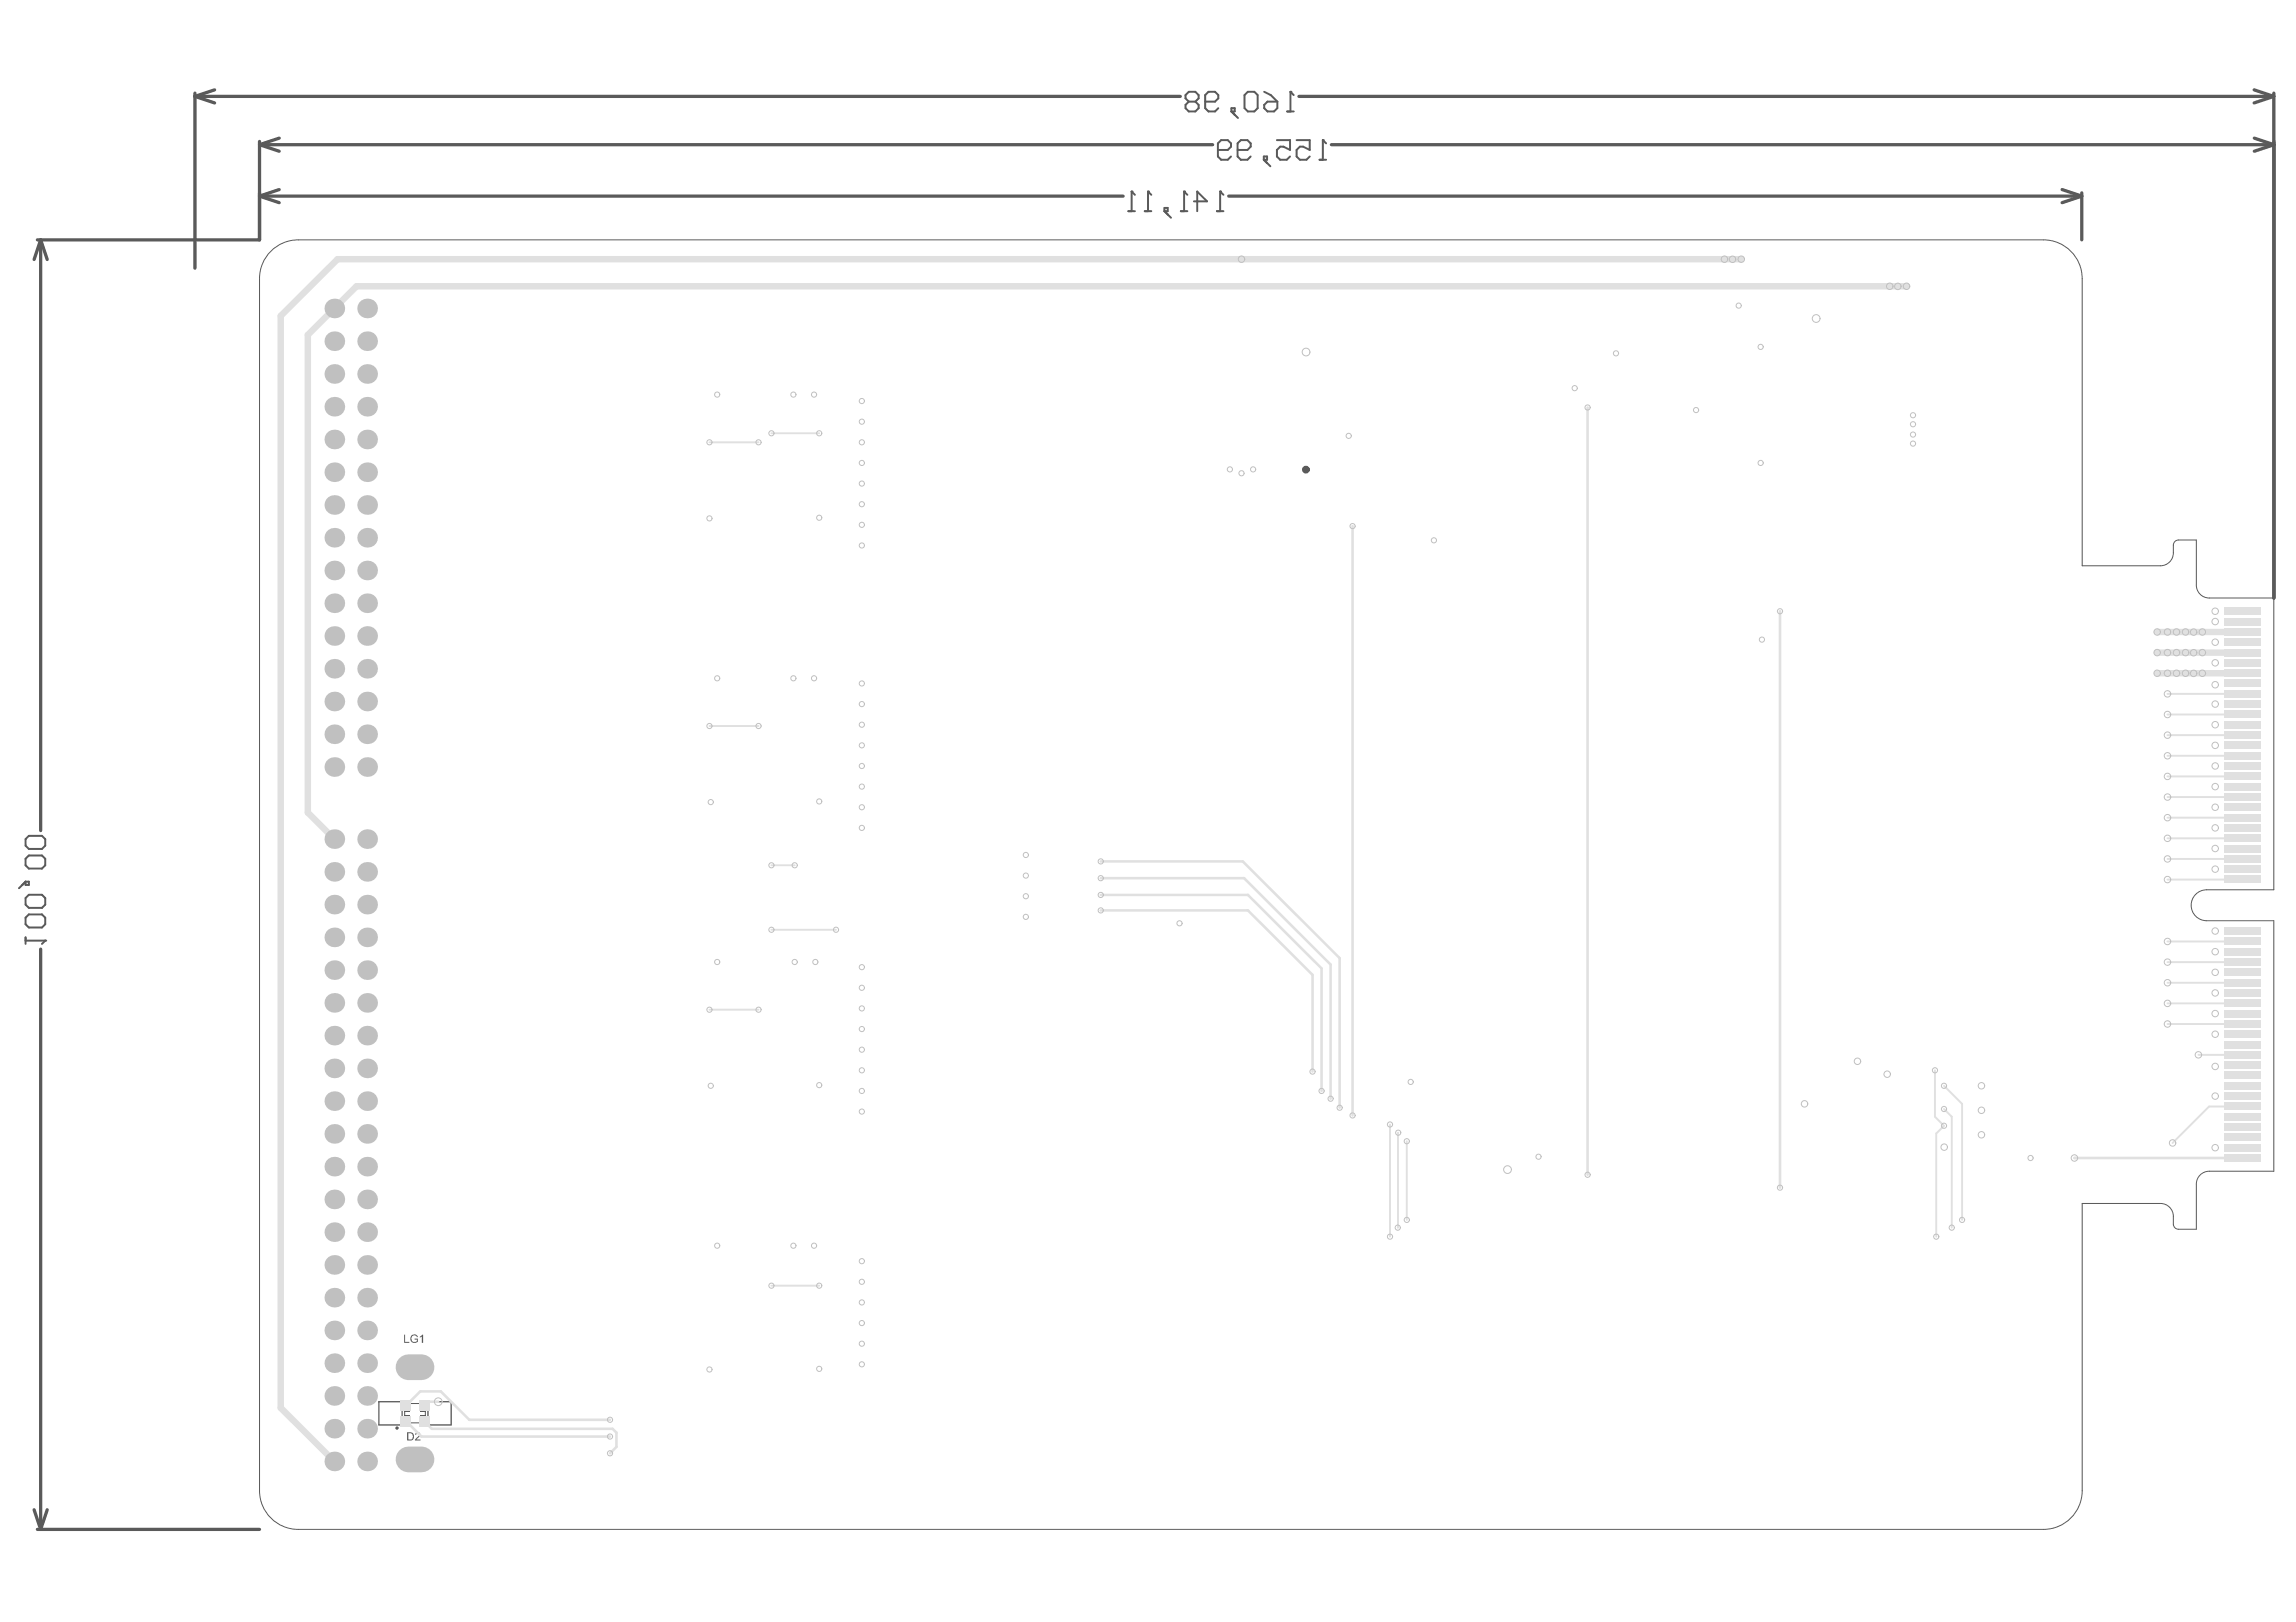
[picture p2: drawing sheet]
<svg xmlns="http://www.w3.org/2000/svg" width="297mm" height="210mm" viewBox="0 0 297 210" stroke-linecap="round" stroke-linejoin="round" font-family="sans-serif">
<g fill="#5a5a5a">
<path d="M53.8 185.4a.36 .36 0 0 1 .5 .1 .36 .36 0 0 1-.2 .5l-.2 .3h.5v.1h-.7v-.2l.3-.2a.37 .37 0 0 0 .1-.5 .15 .15 0 0 0-.2 0 .15 .15 0 0 0 0 .2l-.2-.1z"/>
<path d="M52.3 172.7h.1v1h.6v.1h-.7z"/>
<path d="M53.2 172.8a.49 .49 0 0 1 .9 .2l-.2 .1a.39 .39 0 0 0-.5-.2 .39 .39 0 0 0-.1 .6 .46 .46 0 0 0 .6 .1v-.2h-.3v-.2h.5v.4a.57 .57 0 0 1-.8 .1 .57 .57 0 0 1-.1-.9z"/>
<path d="M54.3 173l.3-.3h.1v1.1h-.1v-.9l-.2 .2z"/>
<path d="M52.4 181.7h.6v1h-.6z"/>
<path d="M52.4 183.1h.6v1h-.6z"/>
<path d="M54.4 183.1h.6v1h-.6z"/>
<path d="M54.4 181.7h.6v1h-.6z"/>
<path d="M52.8 185.5v.8h.2a.41 .41 0 0 0 .4-.3 .41 .41 0 0 0-.1-.4zM52.7 185.4h.4a.54 .54 0 0 1 .5 .5 .54 .54 0 0 1-.5 .5h-.4z"/>
<circle cx="52.4" cy="184.1" r=".11"/>
</g>
<path d="M52.4 181.6h2.6v2.5h-2.6z" fill="none" stroke="#5a5a5a" stroke-width=".13"/>
<path d="M49 181.4h3v3h-3zM55.4 181.4h3v3h-3z" fill="none" stroke="#5a5a5a" stroke-width=".17"/>
<path d="M51.5 184.8l-.1-.1-.1 .1 .1 .1 .1-.1" fill="none" stroke="#5a5a5a" stroke-width=".21"/>
<circle cx="168.9" cy="60.8" r=".25" fill="none" stroke="#5a5a5a" stroke-width=".5"/>
<g fill="none" stroke="#5a5a5a" stroke-width=".42">
<path d="M25.2 12.5l2.6 .8M25.2 12.5h127.5M25.2 12.1v22.6M27.8 11.6l-2.6 .9M33.6 18.3v12.7h-28.8M33.6 18.7l2.5 .9M33.6 18.7h123.3M36.1 17.9l-2.5 .8M168.1 12.5h126.1M172.2 18.7h122M291.6 11.6l2.6 .9M291.6 17.9l2.6 .8"/>
<path d="M294.2 12.5l-2.6 .8M294.2 12.1v65.3M294.2 18.7l-2.6 .9M294.2 18.3v59.1M5.3 31l-.9 2.6M5.3 31l.8 2.6M5.3 31v76.5M33.6 25.4l2.5 .8M33.6 25.4h111.7M36.1 24.5l-2.5 .9M159 25.4h110.3M266.8 24.5l2.5 .9"/>
<path d="M269.3 25.4l-2.5 .8M269.3 25v6M5.3 122.8v75.1M4.4 195.4l.9 2.5M4.8 197.9h28.8M6.1 195.4l-.8 2.5"/>
</g>
<g fill="none" stroke="#5a5a5a" stroke-width=".25">
<path d="M153.8 13.2l-.4 .4v.4l.4 .4h.8l.5-.4v-.4l-.5-.4M153.8 13.2h.8M153.8 13.2l-.4-.5v-.4l.4-.4h.8l.5 .4v.4l-.5 .5M155.9 13.2h1.3l.4-.5v-.4l-.4-.4h-.9l-.4 .4v1.7l.4 .4h.9l.4-.4M157.6 19.4h1.2l.5-.4v-.4l-.5-.5h-.8l-.4 .5v1.7l.4 .4h.8l.5-.4M159.3 14h.4v.4h-.4zM159.3 14.4l.9 .9M160.1 19.4h1.3l.4-.4v-.4l-.4-.5h-.9l-.4 .5v1.7l.4 .4h.9l.4-.4M161 12.3l.4-.4h.9l.4 .4v1.7l-.4 .4h-.9l-.4-.4zM163.6 13.6l.4-.4h1.3v.8l-.5 .4h-.8l-.4-.4zM163.6 11.9l.8 .4 .9 .9M165.2 18.1h1.7v1.3l-.9-.4h-.4l-.4 .4v.9l.4 .4h.9l.4-.4"/>
<path d="M166.5 14.4h.9M166.9 11.9h.1M166.9 11.9v2.5M166.9 11.9l.5 .4M167.7 18.1h1.7v1.3l-.8-.4h-.4l-.5 .4v.9l.5 .4h.8l.4-.4M171.1 18.1h.1M171.1 18.1v2.6M171.1 18.1l.5 .5M146 27.3h.8M146.4 24.8h.1M146.4 24.8v2.5M146.4 24.8l.4 .4"/>
<path d="M148.1 27.3h.8M148.5 24.8h.1M148.5 24.8v2.5M148.5 24.8l.4 .4M150.6 26.9h.5v.4h-.5zM150.6 27.3l.9 .9M152.8 27.3h.8M153.2 24.8h.1M153.2 24.8v2.5M153.2 24.8l.4 .4M154.5 26.1h1.7l-1.3-1.3v2.5M157.4 27.3h.9"/>
<path d="M157.9 24.8h.1M157.9 24.8v2.5M157.9 24.8l.4 .4M163.5 20.3h.4v.4h-.4zM163.5 20.7l.9 .8M170.7 20.7h.9M3.3 108.6l.4-.4h1.7l.5 .4v.8l-.5 .5h-1.7l-.4-.5zM3.3 111.1l.4-.4h1.7l.5 .4v.9l-.5 .4h-1.7l-.4-.4zM3.3 114.1h.4v.4h-.4zM3.3 116.2l.4-.4h1.7l.5 .4v.9l-.5 .4h-1.7l-.4-.4zM3.3 118.8l.4-.5h1.7l.5 .5v.8l-.5 .4h-1.7l-.4-.4zM3.3 114.1l-.8 .8"/>
<path d="M3.3 121.3v.8M3.3 121.7h2.6M5.9 121.7h.1M5.9 121.7l-.5 .4"/>
</g>
<path d="M225.3 33.5h-181.6l-7.4 7.4v141.3l7 6.9M246.7 37h-200.6l-6.3 6.3M282.8 84.5h7.4M282.8 87.1h7.4M282.8 81.8h7.4" fill="none" stroke="#e0e0e0" stroke-width=".83"/>
<g fill="none" stroke="#e0e0e0" stroke-width=".25">
<path d="M91.8 57.2h6.3M99.8 56.1h6.2M91.8 94h6.3M280.4 89.8h9.8M280.4 92.5h9.8M280.4 95.1h9.8M280.4 97.8h9.8M99.8 112h3M280.4 100.5h9.8M280.4 103.1h9.8M280.4 105.8h9.8M280.4 108.5h9.8"/>
<path d="M280.4 113.8h9.8M280.4 111.2h9.8M91.8 130.7h6.3M99.8 120.3h8.4M250.3 138.5v6l1.2 1.2-1 1v13.3M280.4 132.5h9.8M280.4 129.8h9.8M280.4 127.2h9.8M280.4 124.5h9.8M280.4 121.8h9.8M179.8 145.5v14.5M180.9 146.6l-.1 12.3"/>
<path d="M182 147.7v10.2M251.5 140.5l2.3 2.3v15.1M251.5 143.5l1 1v14.4M285.8 143.2h4.4M99.8 166.4h6.2"/>
</g>
<path d="M205.4 52.7v99.3M175 68.1v76.3M230.3 79.1v74.6M142.4 117.8h19.1l8.3 8.4v12.5M142.4 115.8h19.1l9.5 9.5v15.9M142.4 113.6h18.5l11.2 11.2v17.4M142.4 111.5h18.4l12.5 12.5v19.3M268.4 149.9h21.8M52.5 181.9l1.9-1.8h2.6l3.7 3.6h18.2M52.5 183.9l2 2h24.4M54.9 183.9l1 1h23.4l.5 .5v1.8l-.9 .9M56.7 181.4h-1.3l-.5 .5" fill="none" stroke="#e0e0e0" stroke-width=".33"/>
<circle cx="268.4" cy="149.9" r=".17" fill="#e0e0e0"/>
<path d="M39.8 43.3v61.9l3.5 3.4M279.1 81.8h3.7M279.1 84.5h3.7M279.1 87.1h3.7" fill="none" stroke="#e0e0e0" stroke-width=".83"/>
<path d="M284.4 136.5h5.7M290.1 136.5h.1M285.8 143.2l-4.7 4.7" fill="none" stroke="#e0e0e0" stroke-width=".25"/>
<g fill="none" stroke="#c0c0c0" stroke-width=".13">
<circle cx="160.6" cy="33.5" r=".42"/>
<circle cx="223.1" cy="33.5" r=".42"/>
<circle cx="224.1" cy="33.6" r=".42"/>
<circle cx="224.9" cy="39.6" r=".33"/>
<circle cx="225.3" cy="33.5" r=".42"/>
<circle cx="244.5" cy="37" r=".42"/>
<circle cx="245.5" cy="37.1" r=".42"/>
<circle cx="246.7" cy="37" r=".42"/>
<circle cx="91.8" cy="57.2" r=".33"/>
<circle cx="92.8" cy="51.1" r=".33"/>
<circle cx="98.1" cy="57.2" r=".33"/>
<circle cx="99.8" cy="56.1" r=".33"/>
<circle cx="102.6" cy="51.1" r=".33"/>
<circle cx="105.3" cy="51.1" r=".33"/>
<circle cx="106" cy="56.1" r=".33"/>
<circle cx="111.5" cy="54.6" r=".33"/>
<circle cx="111.5" cy="59.9" r=".33"/>
<circle cx="111.5" cy="51.9" r=".33"/>
<circle cx="111.5" cy="57.2" r=".33"/>
<circle cx="169" cy="45.6" r=".5"/>
<circle cx="174.5" cy="56.4" r=".33"/>
<circle cx="203.7" cy="50.2" r=".33"/>
<circle cx="205.4" cy="52.7" r=".33"/>
<circle cx="209.1" cy="45.7" r=".33"/>
<circle cx="219.4" cy="53.1" r=".33"/>
<circle cx="227.8" cy="44.9" r=".33"/>
<circle cx="227.8" cy="59.9" r=".33"/>
<circle cx="235" cy="41.2" r=".5"/>
<circle cx="247.5" cy="57.4" r=".33"/>
<circle cx="247.5" cy="54.9" r=".33"/>
<circle cx="247.5" cy="53.7" r=".33"/>
<circle cx="247.5" cy="56.2" r=".33"/>
<circle cx="91.8" cy="67.1" r=".33"/>
<circle cx="106" cy="67" r=".33"/>
<circle cx="111.5" cy="65.2" r=".33"/>
<circle cx="111.5" cy="67.9" r=".33"/>
<circle cx="111.5" cy="62.6" r=".33"/>
<circle cx="111.5" cy="70.6" r=".33"/>
<circle cx="159.1" cy="60.7" r=".33"/>
<circle cx="160.6" cy="61.2" r=".33"/>
<circle cx="162.1" cy="60.7" r=".33"/>
<circle cx="175" cy="68.1" r=".33"/>
<circle cx="185.5" cy="69.9" r=".33"/>
<circle cx="230.3" cy="79.1" r=".33"/>
<circle cx="286.6" cy="79.1" r=".42"/>
<circle cx="91.8" cy="94" r=".33"/>
<circle cx="92.8" cy="87.8" r=".33"/>
<circle cx="98.1" cy="94" r=".33"/>
<circle cx="102.6" cy="87.8" r=".33"/>
<circle cx="105.3" cy="87.8" r=".33"/>
<circle cx="111.5" cy="93.8" r=".33"/>
<circle cx="111.5" cy="91.1" r=".33"/>
<circle cx="111.5" cy="96.5" r=".33"/>
<circle cx="111.5" cy="99.1" r=".33"/>
<circle cx="111.5" cy="88.4" r=".33"/>
<circle cx="227.9" cy="82.8" r=".33"/>
<circle cx="279.1" cy="81.8" r=".42"/>
<circle cx="279.1" cy="84.5" r=".42"/>
<circle cx="279.1" cy="87.1" r=".42"/>
<circle cx="280.4" cy="95.1" r=".42"/>
<circle cx="280.4" cy="92.5" r=".42"/>
<circle cx="280.4" cy="81.8" r=".42"/>
<circle cx="280.4" cy="84.5" r=".42"/>
<circle cx="280.4" cy="89.8" r=".42"/>
<circle cx="280.4" cy="87.1" r=".42"/>
<circle cx="280.4" cy="97.8" r=".42"/>
<circle cx="281.6" cy="81.8" r=".42"/>
<circle cx="281.6" cy="84.5" r=".42"/>
<circle cx="281.6" cy="87.1" r=".42"/>
<circle cx="282.8" cy="81.8" r=".42"/>
<circle cx="282.8" cy="84.5" r=".42"/>
<circle cx="282.8" cy="87.1" r=".42"/>
<circle cx="283.8" cy="84.5" r=".42"/>
<circle cx="283.8" cy="87.1" r=".42"/>
<circle cx="283.8" cy="81.8" r=".42"/>
<circle cx="284.9" cy="81.8" r=".42"/>
<circle cx="284.9" cy="84.5" r=".42"/>
<circle cx="284.9" cy="87.1" r=".42"/>
<circle cx="286.6" cy="83.1" r=".42"/>
<circle cx="286.6" cy="91.1" r=".42"/>
<circle cx="286.6" cy="93.8" r=".42"/>
<circle cx="286.6" cy="80.4" r=".42"/>
<circle cx="286.6" cy="96.5" r=".42"/>
<circle cx="286.6" cy="88.6" r=".42"/>
<circle cx="286.6" cy="99.1" r=".42"/>
<circle cx="286.6" cy="85.8" r=".42"/>
<circle cx="92" cy="103.8" r=".33"/>
<circle cx="99.8" cy="112" r=".33"/>
<circle cx="102.8" cy="112" r=".33"/>
<circle cx="106" cy="103.7" r=".33"/>
<circle cx="111.5" cy="101.8" r=".33"/>
<circle cx="111.5" cy="104.5" r=".33"/>
<circle cx="111.5" cy="107.1" r=".33"/>
<circle cx="132.7" cy="116" r=".33"/>
<circle cx="132.7" cy="113.3" r=".33"/>
<circle cx="132.7" cy="110.6" r=".33"/>
<circle cx="132.7" cy="118.7" r=".33"/>
<circle cx="142.4" cy="117.8" r=".33"/>
<circle cx="142.4" cy="111.5" r=".33"/>
<circle cx="142.4" cy="113.6" r=".33"/>
<circle cx="142.4" cy="115.8" r=".33"/>
<circle cx="152.6" cy="119.5" r=".33"/>
<circle cx="280.4" cy="105.8" r=".42"/>
<circle cx="280.4" cy="108.5" r=".42"/>
<circle cx="280.4" cy="103.1" r=".42"/>
<circle cx="280.4" cy="113.8" r=".42"/>
<circle cx="280.4" cy="111.2" r=".42"/>
<circle cx="280.4" cy="100.5" r=".42"/>
<circle cx="286.6" cy="107.1" r=".42"/>
<circle cx="286.6" cy="104.5" r=".42"/>
<circle cx="286.6" cy="109.8" r=".42"/>
<circle cx="286.6" cy="101.8" r=".42"/>
<circle cx="286.6" cy="112.5" r=".42"/>
<circle cx="91.8" cy="130.7" r=".33"/>
<circle cx="92.8" cy="124.5" r=".33"/>
<circle cx="98.1" cy="130.7" r=".33"/>
<circle cx="99.8" cy="120.3" r=".33"/>
<circle cx="102.8" cy="124.5" r=".33"/>
<circle cx="105.5" cy="124.5" r=".33"/>
<circle cx="108.2" cy="120.3" r=".33"/>
<circle cx="111.5" cy="135.8" r=".33"/>
<circle cx="111.5" cy="125.2" r=".33"/>
<circle cx="111.5" cy="127.8" r=".33"/>
<circle cx="111.5" cy="138.5" r=".33"/>
<circle cx="111.5" cy="130.5" r=".33"/>
<circle cx="111.5" cy="133.2" r=".33"/>
<circle cx="169.8" cy="138.7" r=".33"/>
<circle cx="240.3" cy="137.3" r=".42"/>
<circle cx="244.1" cy="139" r=".42"/>
<circle cx="250.3" cy="138.5" r=".33"/>
<circle cx="280.4" cy="129.8" r=".42"/>
<circle cx="280.4" cy="127.2" r=".42"/>
<circle cx="280.4" cy="121.8" r=".42"/>
<circle cx="280.4" cy="132.5" r=".42"/>
<circle cx="280.4" cy="124.5" r=".42"/>
<circle cx="284.4" cy="136.5" r=".42"/>
<circle cx="286.6" cy="120.5" r=".42"/>
<circle cx="286.6" cy="128.5" r=".42"/>
<circle cx="286.6" cy="131.2" r=".42"/>
<circle cx="286.6" cy="125.8" r=".42"/>
<circle cx="286.6" cy="133.8" r=".42"/>
<circle cx="286.6" cy="123.2" r=".42"/>
<circle cx="286.6" cy="138" r=".42"/>
<circle cx="92" cy="140.5" r=".33"/>
<circle cx="106" cy="140.4" r=".33"/>
<circle cx="111.5" cy="143.8" r=".33"/>
<circle cx="111.5" cy="141.2" r=".33"/>
<circle cx="171" cy="141.2" r=".33"/>
<circle cx="172.1" cy="142.2" r=".33"/>
<circle cx="173.3" cy="143.3" r=".33"/>
<circle cx="175" cy="144.4" r=".33"/>
<circle cx="179.8" cy="145.5" r=".33"/>
<circle cx="180.8" cy="158.9" r=".33"/>
<circle cx="180.9" cy="146.6" r=".33"/>
<circle cx="182" cy="157.9" r=".33"/>
<circle cx="182" cy="147.7" r=".33"/>
<circle cx="182.5" cy="140" r=".33"/>
<circle cx="195" cy="151.4" r=".5"/>
<circle cx="199" cy="149.7" r=".33"/>
<circle cx="205.4" cy="152" r=".33"/>
<circle cx="230.3" cy="153.7" r=".33"/>
<circle cx="233.5" cy="142.8" r=".42"/>
<circle cx="251.5" cy="145.7" r=".33"/>
<circle cx="251.5" cy="143.5" r=".33"/>
<circle cx="251.5" cy="140.5" r=".33"/>
<circle cx="251.5" cy="148.5" r=".42"/>
<circle cx="252.5" cy="158.9" r=".33"/>
<circle cx="253.8" cy="157.9" r=".33"/>
<circle cx="256.3" cy="146.9" r=".42"/>
<circle cx="256.3" cy="140.5" r=".42"/>
<circle cx="256.3" cy="143.7" r=".42"/>
<circle cx="262.7" cy="149.9" r=".33"/>
<circle cx="268.4" cy="149.9" r=".42"/>
<circle cx="281.1" cy="147.9" r=".42"/>
<circle cx="286.6" cy="141.8" r=".42"/>
<circle cx="286.6" cy="148.5" r=".42"/>
<circle cx="91.8" cy="177.2" r=".33"/>
<circle cx="92.8" cy="161.2" r=".33"/>
<circle cx="99.8" cy="166.4" r=".33"/>
<circle cx="102.6" cy="161.2" r=".33"/>
<circle cx="105.3" cy="161.2" r=".33"/>
<circle cx="106" cy="166.4" r=".33"/>
<circle cx="106" cy="177.1" r=".33"/>
<circle cx="111.5" cy="165.9" r=".33"/>
<circle cx="111.5" cy="168.5" r=".33"/>
<circle cx="111.5" cy="171.2" r=".33"/>
<circle cx="111.5" cy="173.9" r=".33"/>
<circle cx="111.5" cy="176.6" r=".33"/>
<circle cx="111.5" cy="163.2" r=".33"/>
<circle cx="179.8" cy="160" r=".33"/>
<circle cx="250.5" cy="160" r=".33"/>
<circle cx="56.7" cy="181.4" r=".5"/>
<circle cx="78.9" cy="185.9" r=".33"/>
<circle cx="78.9" cy="188.1" r=".33"/>
<circle cx="78.9" cy="183.7" r=".33"/>
</g>
<path d="M52.9 176.9h1.6M52.9 188.9h1.6" fill="none" stroke="#c0c0c0" stroke-width="3.3"/>
<g fill="#c0c0c0">
<circle cx="47.5" cy="125.5" r="1.27"/>
<circle cx="47.5" cy="121.3" r="1.27"/>
<circle cx="47.5" cy="134" r="1.27"/>
<circle cx="47.5" cy="117.1" r="1.27"/>
<circle cx="47.5" cy="129.8" r="1.27"/>
<circle cx="47.5" cy="112.8" r="1.27"/>
<circle cx="47.5" cy="163.7" r="1.27"/>
<circle cx="47.5" cy="155.2" r="1.27"/>
<circle cx="47.5" cy="189.1" r="1.27"/>
<circle cx="47.5" cy="180.6" r="1.27"/>
<circle cx="47.5" cy="176.4" r="1.27"/>
<circle cx="47.5" cy="172.2" r="1.27"/>
<circle cx="47.5" cy="167.9" r="1.27"/>
<circle cx="47.5" cy="159.5" r="1.27"/>
<circle cx="47.5" cy="151" r="1.27"/>
<circle cx="47.5" cy="146.7" r="1.27"/>
<circle cx="47.5" cy="142.5" r="1.27"/>
<circle cx="47.5" cy="138.3" r="1.27"/>
<circle cx="47.5" cy="184.9" r="1.27"/>
<circle cx="43.3" cy="176.4" r="1.27"/>
<circle cx="43.3" cy="138.3" r="1.27"/>
<circle cx="43.3" cy="134" r="1.27"/>
<circle cx="43.3" cy="129.8" r="1.27"/>
<circle cx="43.3" cy="125.5" r="1.27"/>
<circle cx="43.3" cy="121.3" r="1.27"/>
<circle cx="43.3" cy="117.1" r="1.27"/>
<circle cx="43.3" cy="112.8" r="1.27"/>
<circle cx="43.3" cy="142.5" r="1.27"/>
<circle cx="43.3" cy="146.7" r="1.27"/>
<circle cx="43.3" cy="151" r="1.27"/>
<circle cx="43.3" cy="172.2" r="1.27"/>
<circle cx="43.3" cy="155.2" r="1.27"/>
<circle cx="43.3" cy="159.5" r="1.27"/>
<circle cx="43.3" cy="163.7" r="1.27"/>
<circle cx="43.3" cy="167.9" r="1.27"/>
<circle cx="43.3" cy="189.1" r="1.27"/>
<circle cx="43.3" cy="184.9" r="1.27"/>
<circle cx="43.3" cy="180.6" r="1.27"/>
<circle cx="47.5" cy="108.6" r="1.27"/>
<circle cx="47.5" cy="44.2" r="1.27"/>
<circle cx="47.5" cy="48.4" r="1.27"/>
<circle cx="47.5" cy="52.6" r="1.27"/>
<circle cx="47.5" cy="65.3" r="1.27"/>
<circle cx="47.5" cy="69.6" r="1.27"/>
<circle cx="47.5" cy="73.8" r="1.27"/>
<circle cx="47.5" cy="56.9" r="1.27"/>
<circle cx="47.5" cy="39.9" r="1.27"/>
<circle cx="47.5" cy="78.1" r="1.27"/>
<circle cx="47.5" cy="82.3" r="1.27"/>
<circle cx="47.5" cy="86.5" r="1.27"/>
<circle cx="47.5" cy="90.8" r="1.27"/>
<circle cx="47.5" cy="95" r="1.27"/>
<circle cx="47.5" cy="99.3" r="1.27"/>
<circle cx="47.5" cy="61.1" r="1.27"/>
<circle cx="43.3" cy="108.6" r="1.27"/>
<circle cx="43.3" cy="52.6" r="1.27"/>
<circle cx="43.3" cy="48.4" r="1.27"/>
<circle cx="43.3" cy="44.2" r="1.27"/>
<circle cx="43.3" cy="39.9" r="1.27"/>
<circle cx="43.3" cy="99.3" r="1.27"/>
<circle cx="43.3" cy="95" r="1.27"/>
<circle cx="43.3" cy="90.8" r="1.27"/>
<circle cx="43.3" cy="86.5" r="1.27"/>
<circle cx="43.3" cy="82.3" r="1.27"/>
<circle cx="43.3" cy="78.1" r="1.27"/>
<circle cx="43.3" cy="73.8" r="1.27"/>
<circle cx="43.3" cy="69.6" r="1.27"/>
<circle cx="43.3" cy="65.3" r="1.27"/>
<circle cx="43.3" cy="61.1" r="1.27"/>
<circle cx="43.3" cy="56.9" r="1.27"/>
</g>
<g fill="#e0e0e0">
<path d="M54.2 183.2h1.3v1.4h-1.3z" fill-rule="evenodd"/>
<path d="M54.2 181.2h1.3v1.4h-1.3z" fill-rule="evenodd"/>
<path d="M51.9 181.2h1.3v1.4h-1.3z" fill-rule="evenodd"/>
<path d="M51.9 183.2h1.3v1.4h-1.3z" fill-rule="evenodd"/>
<path d="M287.8 78.6h4.7v1h-4.7z" fill-rule="evenodd"/>
<path d="M287.8 80h4.7v.9h-4.7z" fill-rule="evenodd"/>
<path d="M287.8 81.3h4.7v.9h-4.7z" fill-rule="evenodd"/>
<path d="M287.8 82.6h4.7v1h-4.7z" fill-rule="evenodd"/>
<path d="M287.8 84h4.7v.9h-4.7z" fill-rule="evenodd"/>
<path d="M287.8 85.3h4.7v.9h-4.7z" fill-rule="evenodd"/>
<path d="M287.8 86.7h4.7v.9h-4.7z" fill-rule="evenodd"/>
<path d="M287.8 88h4.7v.9h-4.7z" fill-rule="evenodd"/>
<path d="M287.8 89.3h4.7v.9h-4.7z" fill-rule="evenodd"/>
<path d="M287.8 90.7h4.7v.9h-4.7z" fill-rule="evenodd"/>
<path d="M287.8 92h4.7v.9h-4.7z" fill-rule="evenodd"/>
<path d="M287.8 93.3h4.7v.9h-4.7z" fill-rule="evenodd"/>
<path d="M287.8 94.7h4.7v.9h-4.7z" fill-rule="evenodd"/>
<path d="M287.8 96h4.7v.9h-4.7z" fill-rule="evenodd"/>
<path d="M287.8 97.3h4.7v.9h-4.7z" fill-rule="evenodd"/>
<path d="M287.8 98.7h4.7v.9h-4.7z" fill-rule="evenodd"/>
<path d="M287.8 100h4.7v.9h-4.7z" fill-rule="evenodd"/>
<path d="M287.8 101.3h4.7v1h-4.7z" fill-rule="evenodd"/>
<path d="M287.8 102.7h4.7v.9h-4.7z" fill-rule="evenodd"/>
<path d="M287.8 104h4.7v.9h-4.7z" fill-rule="evenodd"/>
<path d="M287.8 105.3h4.7v1h-4.7z" fill-rule="evenodd"/>
<path d="M287.8 106.7h4.7v.9h-4.7z" fill-rule="evenodd"/>
<path d="M287.8 108h4.7v.9h-4.7z" fill-rule="evenodd"/>
<path d="M287.8 109.3h4.7v1h-4.7z" fill-rule="evenodd"/>
<path d="M287.8 110.7h4.7v.9h-4.7z" fill-rule="evenodd"/>
<path d="M287.8 112h4.7v.9h-4.7z" fill-rule="evenodd"/>
<path d="M287.8 113.4h4.7v.9h-4.7z" fill-rule="evenodd"/>
<path d="M287.8 120h4.7v.9h-4.7z" fill-rule="evenodd"/>
<path d="M287.8 121.4h4.7v.9h-4.7z" fill-rule="evenodd"/>
<path d="M287.8 122.7h4.7v.9h-4.7z" fill-rule="evenodd"/>
<path d="M287.8 124h4.7v1h-4.7z" fill-rule="evenodd"/>
<path d="M287.8 125.4h4.7v.9h-4.7z" fill-rule="evenodd"/>
<path d="M287.8 126.7h4.7v.9h-4.7z" fill-rule="evenodd"/>
<path d="M287.8 128h4.7v1h-4.7z" fill-rule="evenodd"/>
<path d="M287.8 129.4h4.7v.9h-4.7z" fill-rule="evenodd"/>
<path d="M287.8 130.7h4.7v.9h-4.7z" fill-rule="evenodd"/>
<path d="M287.8 132h4.7v1h-4.7z" fill-rule="evenodd"/>
<path d="M287.8 133.4h4.7v.9h-4.7z" fill-rule="evenodd"/>
<path d="M287.8 134.7h4.7v.9h-4.7z" fill-rule="evenodd"/>
<path d="M287.8 136h4.7v1h-4.7z" fill-rule="evenodd"/>
<path d="M287.8 137.4h4.7v.9h-4.7z" fill-rule="evenodd"/>
<path d="M287.8 138.7h4.7v.9h-4.7z" fill-rule="evenodd"/>
<path d="M287.8 140.1h4.7v.9h-4.7z" fill-rule="evenodd"/>
<path d="M287.8 141.4h4.7v.9h-4.7z" fill-rule="evenodd"/>
<path d="M287.8 142.7h4.7v.9h-4.7z" fill-rule="evenodd"/>
<path d="M287.8 144.1h4.7v.9h-4.7z" fill-rule="evenodd"/>
<path d="M287.8 145.4h4.7v.9h-4.7z" fill-rule="evenodd"/>
<path d="M287.8 146.7h4.7v.9h-4.7z" fill-rule="evenodd"/>
<path d="M287.8 148.1h4.7v.9h-4.7z" fill-rule="evenodd"/>
<path d="M287.8 149.4h4.7v.9h-4.7z" fill-rule="evenodd"/>
</g>
<path d="M34.8 32.8a5 5 0 0 1 3.8-1.8h225.8a5 5 0 0 1 5 5v37.2h10.1a1.67 1.67 0 0 0 1.7-1.7v-1a.67 .67 0 0 1 .6-.6h2.3v5.8a1.67 1.67 0 0 0 1.7 1.7h8.4v37.7h-8.7a2 2 0 0 0-2 2 2 2 0 0 0 2 2.1h8.7v32.4h-8.4a1.67 1.67 0 0 0-1.7 1.6v5.9h-2.3a.67 .67 0 0 1-.6-.7 2.24 2.24 0 0 0-.9-2.4l-.8-.3h-10.1v37.2a5 5 0 0 1-5 5h-225.8a5 5 0 0 1-5-5v-156.9a5 5 0 0 1 1.2-3.2z" fill="none" stroke="#5a5a5a" stroke-width=".13"/>
</svg>
